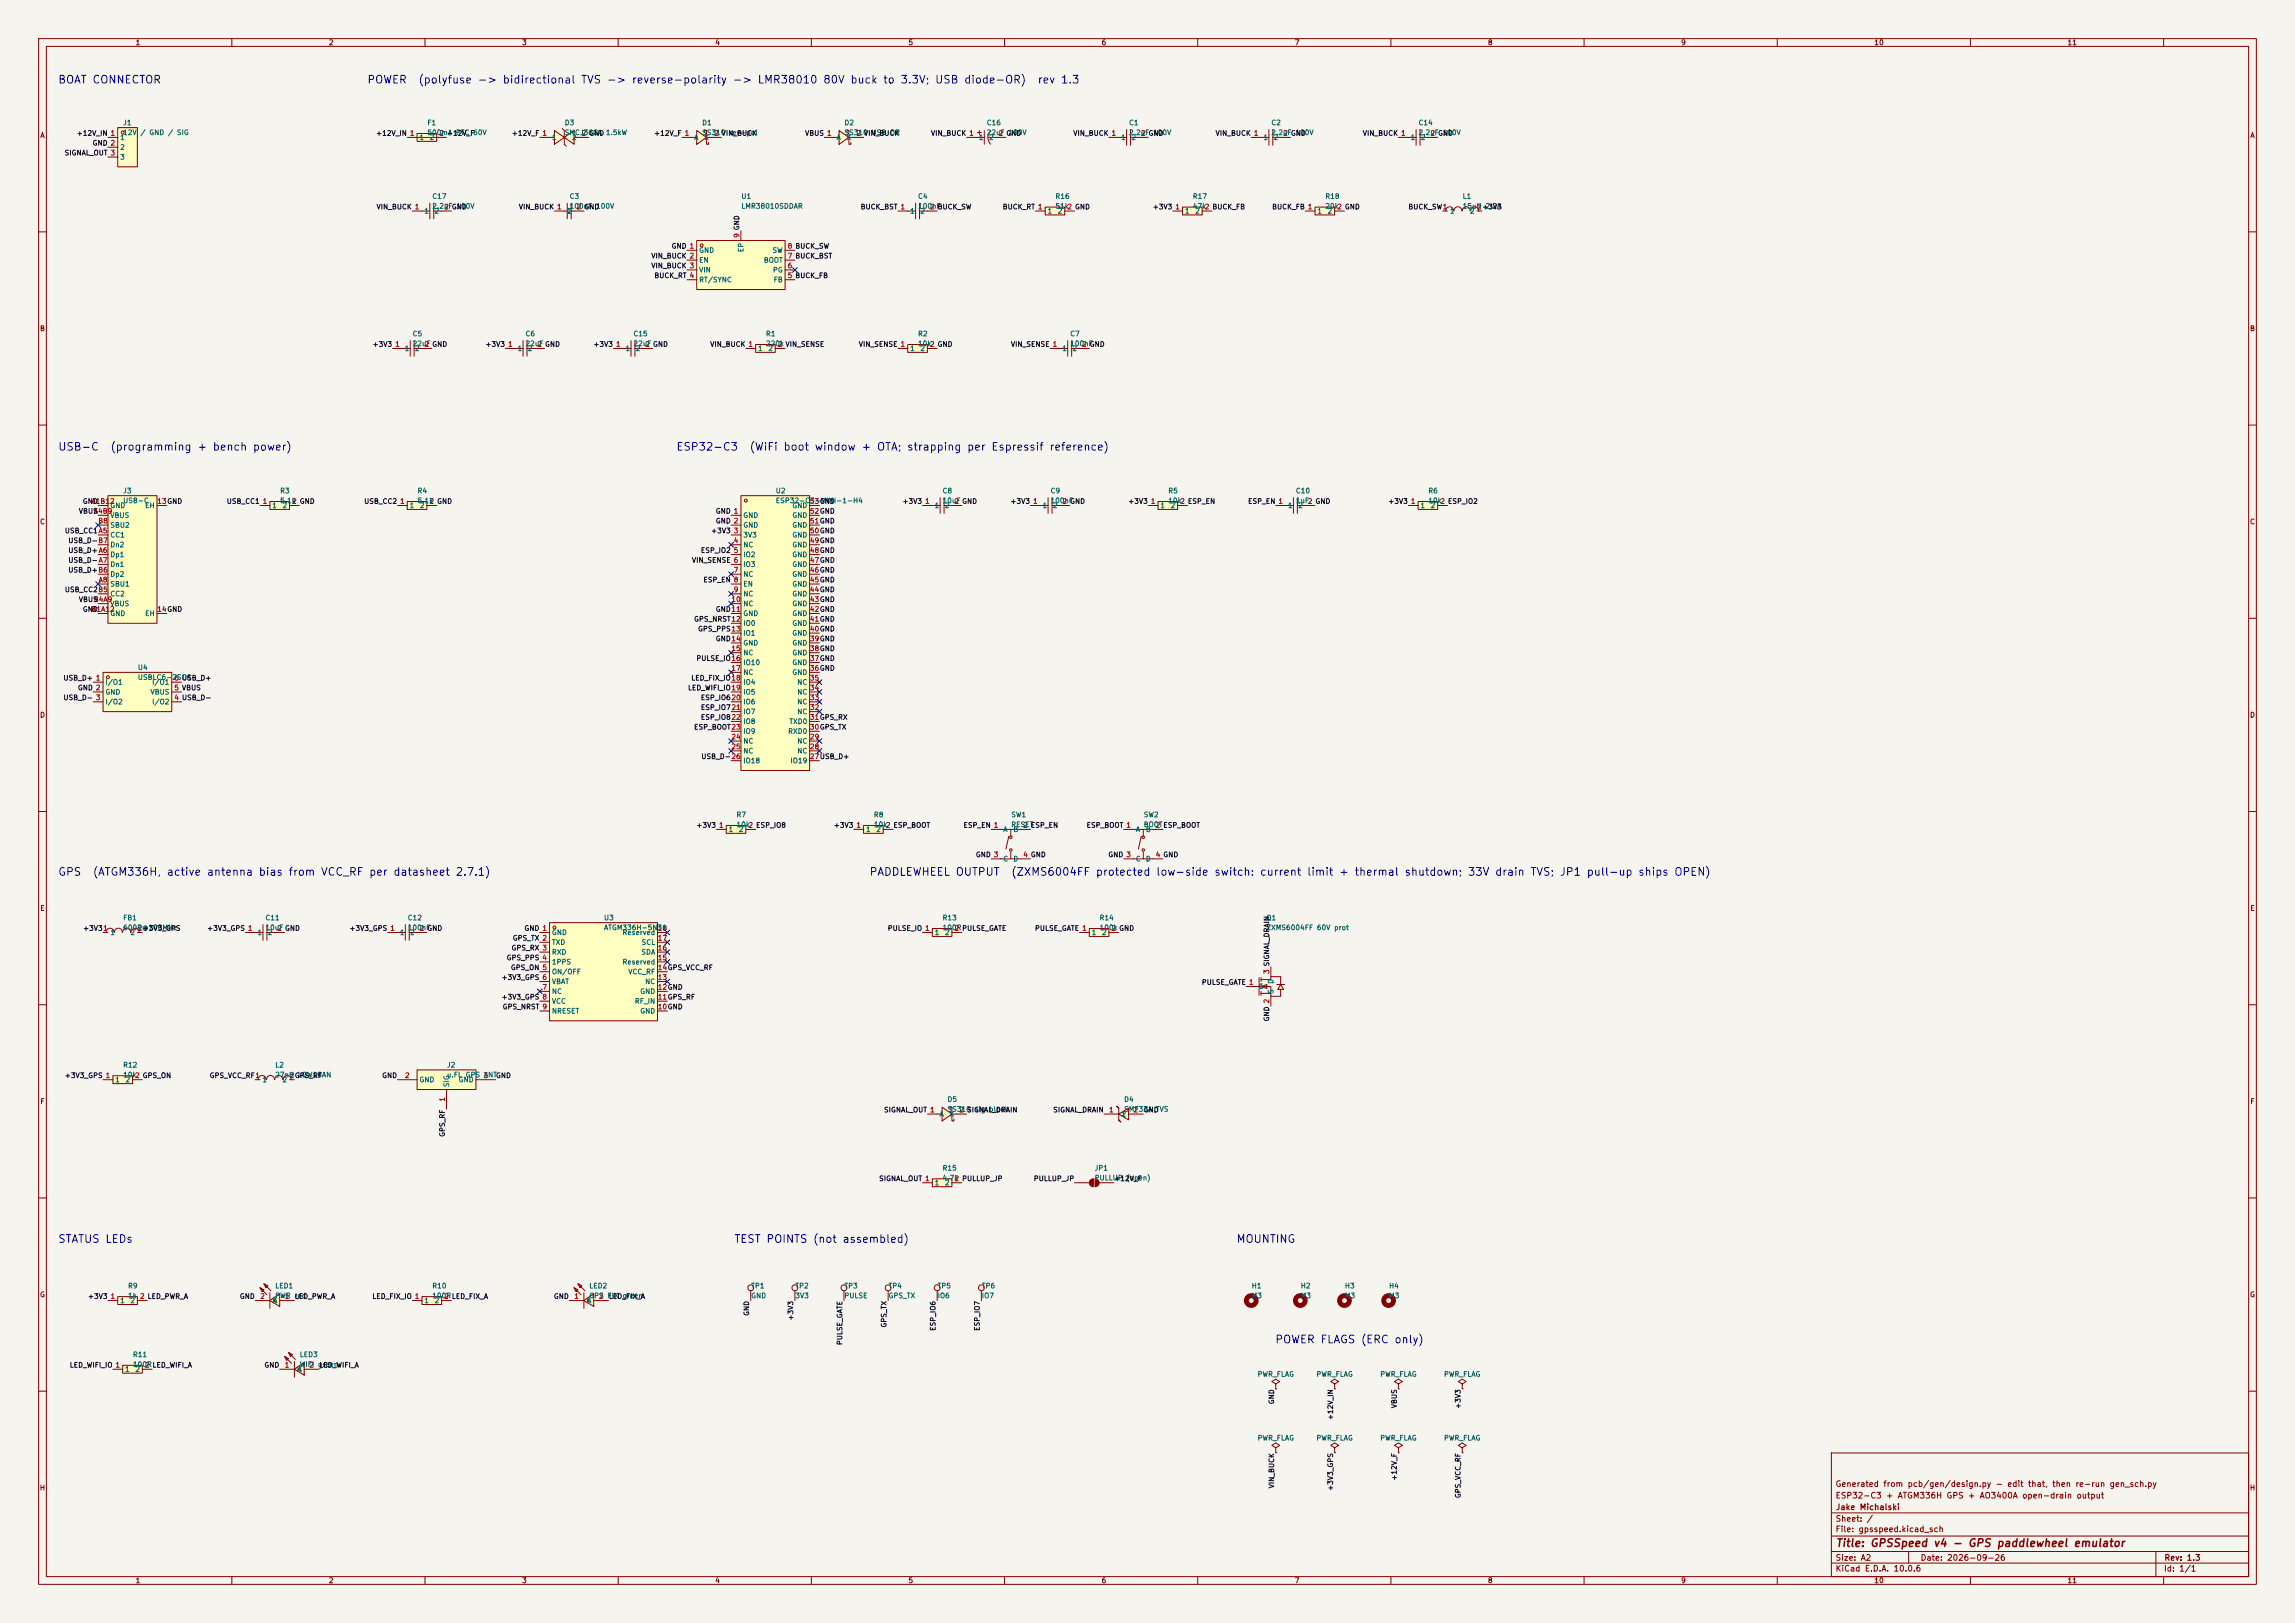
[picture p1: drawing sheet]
<svg xmlns="http://www.w3.org/2000/svg" width="594mm" height="420mm" viewBox="0 0 594 420" stroke-linecap="round" stroke-linejoin="round" font-family="sans-serif">
<defs><g id="words">
<g font-size="2" fill="#0000c2">
<text x="14.9" y="22.1">BOAT CONNECTOR</text>
<text x="94.9" y="22.1">POWER</text>
<text x="108.1" y="22.1">(polyfuse -&gt; bidirectional TVS -&gt; reverse-polarity -&gt; LMR38010 80V buck to 3.3V; USB diode-OR)</text>
<text x="268.4" y="22.1">rev 1.3</text>
<text x="14.9" y="117.1">USB-C</text>
<text x="28.4" y="117.1">(programming + bench power)</text>
<text x="174.9" y="117.1">ESP32-C3</text>
<text x="193.9" y="117.1">(WiFi boot window + OTA; strapping per Espressif reference)</text>
<text x="14.9" y="227.1">GPS</text>
<text x="23.9" y="227.1">(ATGM336H, active antenna bias from VCC_RF per datasheet 2.7.1)</text>
<text x="224.9" y="227.1">PADDLEWHEEL OUTPUT</text>
<text x="261.6" y="227.1">(ZXMS6004FF protected low-side switch: current limit + thermal shutdown; 33V drain TVS; JP1 pull-up ships OPEN)</text>
<text x="14.9" y="322.1">STATUS LEDs</text>
<text x="189.9" y="322.1">TEST POINTS (not assembled)</text>
<text x="319.9" y="322.1">MOUNTING</text>
<text x="329.9" y="348.1">POWER FLAGS (ERC only)</text>
</g>
<text font-size="2" fill="#840000" x="475" y="400.8">Title: GPSSpeed v4 - GPS paddlewheel emulator</text>
<g font-size="1.5" fill="#840000">
<text x="475" y="388.1">ESP32-C3 + ATGM336H GPS + AO3400A open-drain output</text>
<text x="475" y="385.1">Generated from pcb/gen/design.py - edit that, then re-run gen_sch.py</text>
<text x="475" y="394.1">Sheet: /</text>
<text x="475.1" y="391.1">Jake Michalski</text>
<text x="475" y="396.8">File: gpsspeed.kicad_sch</text>
<text x="475" y="407">KiCad E.D.A. 10.0.6</text>
<text x="475" y="404.2">Size: A2</text>
<text x="497" y="404.2">Date: 2026-09-26</text>
<text x="560" y="407">Id: 1/1</text>
<text x="560.1" y="404.2">Rev: 1.3</text>
</g>
<g font-size="1.3" fill="#840000">
<text x="35" y="12">1</text>
<text x="85" y="12">2</text>
<text x="135" y="12">3</text>
<text x="185" y="12">4</text>
<text x="235" y="12">5</text>
<text x="285" y="12">6</text>
<text x="335" y="12">7</text>
<text x="385" y="12">8</text>
<text x="435" y="12">9</text>
<text x="485" y="12">10</text>
<text x="535" y="12">11</text>
<text x="10.3" y="36">A</text>
<text x="582.3" y="36">A</text>
<text x="10.2" y="86">B</text>
<text x="582.2" y="86">B</text>
<text x="10.2" y="136">C</text>
<text x="582.2" y="136">C</text>
<text x="10.2" y="186">D</text>
<text x="582.2" y="186">D</text>
<text x="10.3" y="236">E</text>
<text x="582.3" y="236">E</text>
<text x="10.3" y="286">F</text>
<text x="582.3" y="286">F</text>
<text x="10.2" y="336">G</text>
<text x="582.2" y="336">G</text>
<text x="10.2" y="386">H</text>
<text x="582.2" y="386">H</text>
<text x="35" y="410">1</text>
<text x="85" y="410">2</text>
<text x="135" y="410">3</text>
<text x="185" y="410">4</text>
<text x="235" y="410">5</text>
<text x="285" y="410">6</text>
<text x="335" y="410">7</text>
<text x="385" y="410">8</text>
<text x="435" y="410">9</text>
<text x="485" y="410">10</text>
<text x="535" y="410">11</text>
</g>
<g font-size="1.3" fill="#0f0f0f">
<text x="19.7" y="35.4">+12V_IN 1</text>
<text x="97.2" y="35.4">+12V_IN 1</text>
<text x="132.3" y="35.4">+12V_F 1</text>
<text x="169.2" y="35.4">+12V_F 1</text>
<text x="208.2" y="35.4">VBUS 1</text>
<text x="240.8" y="35.4">VIN_BUCK 1</text>
<text x="277.7" y="35.4">VIN_BUCK 1</text>
<text x="314.5" y="35.4">VIN_BUCK 1</text>
<text x="352.6" y="35.4">VIN_BUCK 1</text>
<text x="16.6" y="40.5">SIGNAL_OUT 3</text>
<text x="23.8" y="38">GND 2</text>
<text x="97.3" y="54.5">VIN_BUCK 1</text>
<text x="134.2" y="54.5">VIN_BUCK 1</text>
<text x="222.6" y="54.5">BUCK_BST 1</text>
<text x="259.4" y="54.5">BUCK_RT 1</text>
<text x="298.2" y="54.5">+3V3</text>
<text x="329.1" y="54.5">BUCK_FB 1</text>
<text x="364.4" y="54.5">BUCK_SW1</text>
<text x="173.7" y="64.6">GND 1</text>
<text x="168.4" y="69.7">VIN_BUCK 3</text>
<text x="168.4" y="67.2">VIN_BUCK 2</text>
<text x="169.2" y="72.3">BUCK_RT 4</text>
<text x="96.3" y="90">+3V3</text>
<text x="125.5" y="90">+3V3</text>
<text x="153.4" y="90">+3V3</text>
<text x="183.7" y="90">VIN_BUCK 1</text>
<text x="222.1" y="90">VIN_SENSE 1</text>
<text x="261.5" y="90">VIN_SENSE 1</text>
<text x="21.3" y="130.7">GND</text>
<text x="58.6" y="130.7">USB_CC1</text>
<text x="94.1" y="130.7">USB_CC2</text>
<text x="233.5" y="130.7">+3V3</text>
<text x="261.4" y="130.7">+3V3</text>
<text x="291.9" y="130.7">+3V3</text>
<text x="322.9" y="130.7">ESP_EN 1</text>
<text x="359.2" y="130.7">+3V3</text>
<text x="20.3" y="133.2">VBUS</text>
<text x="185.1" y="133.2">GND 1</text>
<text x="185.1" y="135.8">GND 2</text>
<text x="16.6" y="138.3">USB_CC1A5</text>
<text x="17.6" y="143.4">USB_D+A6</text>
<text x="17.6" y="140.8">USB_D-B7</text>
<text x="181.3" y="143.4">ESP_IO2</text>
<text x="183.9" y="138.3">+3V3</text>
<text x="17.6" y="145.9">USB_D-A7</text>
<text x="17.6" y="148.5">USB_D+B6</text>
<text x="179" y="145.9">VIN_SENSE 6</text>
<text x="16.6" y="153.5">USB_CC2B5</text>
<text x="181.9" y="151">ESP_EN 8</text>
<text x="20.3" y="156.1">VBUS</text>
<text x="21.3" y="158.6">GND</text>
<text x="179.5" y="161.2">GPS_NRST12</text>
<text x="185.1" y="158.6">GND11</text>
<text x="180.5" y="163.7">GPS_PPS13</text>
<text x="185.1" y="166.2">GND14</text>
<text x="180.1" y="171.3">PULSE_IO16</text>
<text x="16.3" y="176.4">USB_D+ 1</text>
<text x="20" y="178.9">GND 2</text>
<text x="177.9" y="178.9">LED_WIFI_IO19</text>
<text x="178.8" y="176.4">LED_FIX_IO18</text>
<text x="16.3" y="181.5">USB_D- 3</text>
<text x="181.3" y="181.5">ESP_IO620</text>
<text x="181.3" y="184">ESP_IO721</text>
<text x="179.5" y="189.1">ESP_BOOT23</text>
<text x="181.3" y="186.6">ESP_IO822</text>
<text x="181.4" y="196.7">USB_D-26</text>
<text x="180.1" y="214.5">+3V3</text>
<text x="215.7" y="214.5">+3V3</text>
<text x="249.2" y="214.5">ESP_EN 1</text>
<text x="281.1" y="214.5">ESP_BOOT 1</text>
<text x="252.4" y="222.1">GND 3</text>
<text x="286.7" y="222.1">GND 3</text>
<text x="21.4" y="241.2">+3V31</text>
<text x="53.5" y="241.2">+3V3_GPS 1</text>
<text x="90.3" y="241.2">+3V3_GPS 1</text>
<text x="132.6" y="243.7">GPS_TX 2</text>
<text x="135.6" y="241.2">GND 1</text>
<text x="229.6" y="241.2">PULSE_IO 1</text>
<text x="267.7" y="241.2">PULSE_GATE 1</text>
<text x="131" y="248.8">GPS_PPS 4</text>
<text x="132.1" y="251.3">GPS_ON 5</text>
<text x="132.3" y="246.3">GPS_RX 3</text>
<text x="129.7" y="253.9">+3V3_GPS 6</text>
<text x="310.9" y="255.1">PULSE_GATE 1</text>
<text x="129.7" y="259">+3V3_GPS 8</text>
<text x="130" y="261.5">GPS_NRST 9</text>
<text x="328.8" y="264.4" transform="rotate(-90 328.8 264.4)">GND 2</text>
<text x="16.6" y="279.3">+3V3_GPS 1</text>
<text x="54.1" y="279.3">GPS_VCC_RF1</text>
<text x="98.8" y="279.3">GND</text>
<text x="228.7" y="288.2">SIGNAL_OUT 1</text>
<text x="272.5" y="288.2">SIGNAL_DRAIN</text>
<text x="295.9" y="288.2">GND</text>
<text x="115.4" y="294.3" transform="rotate(-90 115.4 294.3)">GPS_RF</text>
<text x="227.4" y="305.9">SIGNAL_OUT 1</text>
<text x="267.4" y="305.9">PULLUP_JP</text>
<text x="288.3" y="305.9">+12V_F</text>
<text x="22.6" y="336.4">+3V3</text>
<text x="61.9" y="336.4">GND</text>
<text x="76.2" y="336.4">LED_PWR_A</text>
<text x="96.2" y="336.4">LED_FIX_IO 1</text>
<text x="143.2" y="336.4">GND</text>
<text x="157.5" y="336.4">LED_FIX_A</text>
<text x="194.2" y="340.6" transform="rotate(-90 194.2 340.6)">GND</text>
<text x="205.6" y="341.9" transform="rotate(-90 205.6 341.9)">+3V3</text>
<text x="229.7" y="343.7" transform="rotate(-90 229.7 343.7)">GPS_TX</text>
<text x="242.4" y="344.5" transform="rotate(-90 242.4 344.5)">ESP_IO6</text>
<text x="253.9" y="344.5" transform="rotate(-90 253.9 344.5)">ESP_IO7</text>
<text x="218.3" y="348.2" transform="rotate(-90 218.3 348.2)">PULSE_GATE</text>
<text x="17.9" y="354.2">LED_WIFI_IO 1</text>
<text x="68.3" y="354.2">GND</text>
<text x="82.5" y="354.2">LED_WIFI_A</text>
<text x="330.1" y="363.5" transform="rotate(-90 330.1 363.5)">GND</text>
<text x="361.8" y="364.5" transform="rotate(-90 361.8 364.5)">VBUS</text>
<text x="378.3" y="364.7" transform="rotate(-90 378.3 364.7)">+3V3</text>
<text x="345.3" y="367.6" transform="rotate(-90 345.3 367.6)">+12V_IN</text>
<text x="361.8" y="383.3" transform="rotate(-90 361.8 383.3)">+12V_F</text>
<text x="330.1" y="385.3" transform="rotate(-90 330.1 385.3)">VIN_BUCK</text>
<text x="345.3" y="385.9" transform="rotate(-90 345.3 385.9)">+3V3_GPS</text>
<text x="378.3" y="387.8" transform="rotate(-90 378.3 387.8)">GPS_VCC_RF</text>
</g>
<g font-size="1.3" fill="#006464">
<text x="31.7" y="32.7">J1</text>
<text x="31.7" y="35.3">12V</text>
<text x="36.2" y="35.3">/ GND / SIG</text>
<text x="110.5" y="32.7">F1</text>
<text x="110.5" y="35.3">500mA PTC</text>
<text x="146" y="32.7">D3</text>
<text x="146" y="35.3">SMCJ36CA</text>
<text x="181.6" y="32.7">D1</text>
<text x="181.6" y="35.3">SS310 rev-pol</text>
<text x="218.4" y="32.7">D2</text>
<text x="218.4" y="35.3">SS310 USB OR</text>
<text x="255.3" y="32.7">C16</text>
<text x="255.3" y="35.3">22uFGND</text>
<text x="260.9" y="35.3">100V</text>
<text x="292.1" y="32.7">C1</text>
<text x="292.1" y="35.3">2.2uFGND</text>
<text x="298.3" y="35.3">100V</text>
<text x="328.9" y="32.7">C2</text>
<text x="328.9" y="35.3">2.2uFGND</text>
<text x="335.1" y="35.3">100V</text>
<text x="367" y="32.7">C14</text>
<text x="367" y="35.3">2.2uFGND</text>
<text x="373.2" y="35.3">100V</text>
<text x="31" y="36.5">1</text>
<text x="31" y="39.1">2</text>
<text x="31" y="41.6">3</text>
<text x="108.4" y="36.5">1</text>
<text x="111.1" y="36.5">2</text>
<text x="142.7" y="36.5">1</text>
<text x="147.9" y="36.5">2</text>
<text x="179.6" y="36.5">A</text>
<text x="182.1" y="36.5">K</text>
<text x="216.4" y="36.5">A</text>
<text x="219" y="36.5">K</text>
<text x="253.2" y="36.5">1</text>
<text x="255.9" y="36.5">2</text>
<text x="290" y="36.5">1</text>
<text x="292.7" y="36.5">2</text>
<text x="326.9" y="36.5">1</text>
<text x="329.5" y="36.5">2</text>
<text x="365" y="36.5">1</text>
<text x="367.6" y="36.5">2</text>
<text x="111.7" y="51.8">C17</text>
<text x="147.3" y="51.8">C3</text>
<text x="191.8" y="51.8">U1</text>
<text x="237.5" y="51.8">C4</text>
<text x="273" y="51.8">R16</text>
<text x="308.6" y="51.8">R17</text>
<text x="342.9" y="51.8">R18</text>
<text x="378.4" y="51.8">L1</text>
<text x="109.7" y="55.6">1</text>
<text x="111.7" y="54.3">2.2uFGND</text>
<text x="112.4" y="55.6">2</text>
<text x="118" y="54.3">100V</text>
<text x="146.5" y="55.6">1</text>
<text x="146.6" y="55.6">2</text>
<text x="147.3" y="54.3">100nF 100V</text>
<text x="191.8" y="54.3">LMR38010SDDAR</text>
<text x="235.4" y="55.6">1</text>
<text x="237.5" y="54.3">100nF</text>
<text x="238.1" y="55.6">2</text>
<text x="271" y="55.6">1</text>
<text x="273" y="54.3">51k2 GND</text>
<text x="273.6" y="55.6">2</text>
<text x="306.6" y="55.6">1</text>
<text x="308.6" y="54.3">47k2 BUCK_FB</text>
<text x="309.2" y="55.6">2</text>
<text x="340.8" y="55.6">1</text>
<text x="342.9" y="54.3">20k2 GND</text>
<text x="343.5" y="55.6">2</text>
<text x="375.1" y="55.6">1</text>
<text x="378.4" y="54.3">15uH+3V3</text>
<text x="380.3" y="55.6">2</text>
<text x="384.3" y="54.3">2.2A</text>
<text x="180.8" y="65.7">GND</text>
<text x="192.7" y="65.4" transform="rotate(-90 192.7 65.4)">EP</text>
<text x="199.8" y="65.7">SW</text>
<text x="180.8" y="68.3">EN</text>
<text x="180.8" y="70.8">VIN</text>
<text x="197.6" y="68.3">BOOT</text>
<text x="199.9" y="70.8">PG</text>
<text x="180.8" y="73.4">RT/SYNC</text>
<text x="200.1" y="73.4">FB</text>
<text x="106.7" y="87.3">C5</text>
<text x="106.7" y="89.9">22uFGND</text>
<text x="135.9" y="87.3">C6</text>
<text x="135.9" y="89.9">22uFGND</text>
<text x="163.8" y="87.3">C15</text>
<text x="163.8" y="89.9">22uFGND</text>
<text x="198.1" y="87.3">R1</text>
<text x="198.1" y="89.9">220kVIN_SENSE</text>
<text x="237.5" y="87.3">R2</text>
<text x="237.5" y="89.9">10k2 GND</text>
<text x="276.8" y="87.3">C7</text>
<text x="276.8" y="89.9">100nF</text>
<text x="104.6" y="91.1">1</text>
<text x="107.3" y="91.1">2</text>
<text x="133.8" y="91.1">1</text>
<text x="136.5" y="91.1">2</text>
<text x="161.8" y="91.1">1</text>
<text x="164.4" y="91.1">2</text>
<text x="196.1" y="91.1">1</text>
<text x="198.7" y="91.1">2</text>
<text x="235.4" y="91.1">1</text>
<text x="238.1" y="91.1">2</text>
<text x="274.8" y="91.1">1</text>
<text x="277.5" y="91.1">2</text>
<text x="28.4" y="131.8">GND</text>
<text x="31.7" y="128">J3</text>
<text x="31.7" y="130.5">USB-C</text>
<text x="37.4" y="131.8">EH</text>
<text x="70.3" y="131.8">1</text>
<text x="72.4" y="128">R3</text>
<text x="72.4" y="130.5">5.1k</text>
<text x="73" y="131.8">2</text>
<text x="105.9" y="131.8">1</text>
<text x="107.9" y="128">R4</text>
<text x="107.9" y="130.5">5.1k</text>
<text x="108.5" y="131.8">2</text>
<text x="200.6" y="128">U2</text>
<text x="200.6" y="130.5">ESP32-C3-MINI-1-H4</text>
<text x="204.9" y="131.8">GND</text>
<text x="241.8" y="131.8">1</text>
<text x="243.8" y="128">C8</text>
<text x="243.8" y="130.5">10uFGND</text>
<text x="244.4" y="131.8">2</text>
<text x="269.7" y="131.8">1</text>
<text x="271.8" y="128">C9</text>
<text x="271.8" y="130.5">100nF</text>
<text x="272.4" y="131.8">2</text>
<text x="300.2" y="131.8">1</text>
<text x="302.2" y="128">R5</text>
<text x="302.2" y="130.5">10k2 ESP_EN</text>
<text x="302.9" y="131.8">2</text>
<text x="333.2" y="131.8">1</text>
<text x="335.3" y="128">C10</text>
<text x="335.3" y="130.5">1uF2 GND</text>
<text x="335.9" y="131.8">2</text>
<text x="367.5" y="131.8">1</text>
<text x="369.6" y="128">R6</text>
<text x="369.6" y="130.5">10k2 ESP_IO2</text>
<text x="370.2" y="131.8">2</text>
<text x="28.4" y="134.3">VBUS</text>
<text x="28.4" y="136.9">SBU2</text>
<text x="192.3" y="134.3">GND</text>
<text x="192.3" y="136.9">GND</text>
<text x="204.9" y="136.9">GND</text>
<text x="204.9" y="134.3">GND</text>
<text x="28.4" y="139.4">CC1</text>
<text x="28.4" y="141.9">Dn2</text>
<text x="192.3" y="139.4">3V3</text>
<text x="192.3" y="141.9">NC</text>
<text x="204.9" y="141.9">GND</text>
<text x="204.9" y="139.4">GND</text>
<text x="28.4" y="144.5">Dp1</text>
<text x="28.4" y="147">Dn1</text>
<text x="28.4" y="149.6">Dp2</text>
<text x="192.3" y="144.5">IO2</text>
<text x="192.3" y="147">IO3</text>
<text x="192.3" y="149.6">NC</text>
<text x="204.9" y="149.6">GND</text>
<text x="204.9" y="147">GND</text>
<text x="204.9" y="144.5">GND</text>
<text x="28.4" y="152.1">SBU1</text>
<text x="28.4" y="154.6">CC2</text>
<text x="192.3" y="152.1">EN</text>
<text x="192.3" y="154.6">NC</text>
<text x="204.9" y="154.6">GND</text>
<text x="204.9" y="152.1">GND</text>
<text x="28.4" y="159.7">GND</text>
<text x="28.4" y="157.2">VBUS</text>
<text x="37.4" y="159.7">EH</text>
<text x="192.3" y="157.2">NC</text>
<text x="192.3" y="159.7">GND</text>
<text x="204.9" y="159.7">GND</text>
<text x="204.9" y="157.2">GND</text>
<text x="192.3" y="162.3">IO0</text>
<text x="192.3" y="164.8">IO1</text>
<text x="192.3" y="167.3">GND</text>
<text x="204.9" y="167.3">GND</text>
<text x="204.9" y="164.8">GND</text>
<text x="204.9" y="162.3">GND</text>
<text x="35.5" y="173.7">U4</text>
<text x="192.3" y="169.9">NC</text>
<text x="192.3" y="172.4">IO10</text>
<text x="204.9" y="172.4">GND</text>
<text x="204.9" y="169.9">GND</text>
<text x="27.2" y="177.5">I/O1</text>
<text x="35.5" y="176.2">USBLC6-2SC6</text>
<text x="39.2" y="177.5">I/O1</text>
<text x="192.3" y="175">NC</text>
<text x="192.3" y="177.5">IO4</text>
<text x="204.9" y="175">GND</text>
<text x="206.2" y="177.5">NC</text>
<text x="27.2" y="180">GND</text>
<text x="27.2" y="182.6">I/O2</text>
<text x="38.8" y="180">VBUS</text>
<text x="39.2" y="182.6">I/O2</text>
<text x="192.3" y="180">IO5</text>
<text x="192.3" y="182.6">IO6</text>
<text x="192.3" y="185.1">IO7</text>
<text x="206.2" y="185.1">NC</text>
<text x="206.2" y="182.6">NC</text>
<text x="206.2" y="180">NC</text>
<text x="192.3" y="187.7">IO8</text>
<text x="192.3" y="190.2">IO9</text>
<text x="203.9" y="190.2">RXD0</text>
<text x="204.2" y="187.7">TXD0</text>
<text x="192.3" y="192.7">NC</text>
<text x="192.3" y="195.3">NC</text>
<text x="192.3" y="197.8">IO18</text>
<text x="204.5" y="197.8">IO19</text>
<text x="206.2" y="195.3">NC</text>
<text x="206.2" y="192.7">NC</text>
<text x="188.4" y="215.6">1</text>
<text x="190.5" y="211.8">R7</text>
<text x="190.5" y="214.3">10k2 ESP_IO8</text>
<text x="191.1" y="215.6">2</text>
<text x="224" y="215.6">1</text>
<text x="226" y="211.8">R8</text>
<text x="226" y="214.3">10k2 ESP_BOOT</text>
<text x="226.7" y="215.6">2</text>
<text x="259.6" y="215.6">A</text>
<text x="261.6" y="211.8">SW1</text>
<text x="261.6" y="214.3">RESET</text>
<text x="262.2" y="215.6">B</text>
<text x="293.9" y="215.6">A</text>
<text x="295.9" y="211.8">SW2</text>
<text x="295.9" y="214.3">BOOTESP_BOOT</text>
<text x="296.4" y="215.6">B</text>
<text x="259.6" y="223.2">C</text>
<text x="262.2" y="223.2">D</text>
<text x="293.9" y="223.2">C</text>
<text x="296.4" y="223.2">D</text>
<text x="31.7" y="238.5">FB1</text>
<text x="68.6" y="238.5">C11</text>
<text x="105.4" y="238.5">C12</text>
<text x="156.2" y="238.5">U3</text>
<text x="243.8" y="238.5">R13</text>
<text x="284.5" y="238.5">R14</text>
<text x="327.6" y="238.5">Q1</text>
<text x="28.4" y="242.3">1</text>
<text x="31.7" y="241">600R@100MHz</text>
<text x="33.6" y="242.3">2</text>
<text x="66.5" y="242.3">1</text>
<text x="68.6" y="241">10uFGND</text>
<text x="69.2" y="242.3">2</text>
<text x="103.4" y="242.3">1</text>
<text x="105.4" y="241">100nF</text>
<text x="106" y="242.3">2</text>
<text x="142.7" y="242.3">GND</text>
<text x="142.7" y="244.8">TXD</text>
<text x="156.2" y="241">ATGM336H-5N31</text>
<text x="161" y="242.3">Reserved</text>
<text x="165.9" y="244.8">SCL</text>
<text x="241.8" y="242.3">1</text>
<text x="243.8" y="241">100RPULSE_GATE</text>
<text x="244.4" y="242.3">2</text>
<text x="282.4" y="242.3">1</text>
<text x="284.5" y="241">100kGND</text>
<text x="285.1" y="242.3">2</text>
<text x="327.6" y="241">ZXMS6004FF 60V prot</text>
<text x="142.7" y="247.3">RXD</text>
<text x="142.7" y="249.9">1PPS</text>
<text x="161" y="249.9">Reserved</text>
<text x="165.9" y="247.3">SDA</text>
<text x="142.7" y="252.4">ON/OFF</text>
<text x="142.7" y="255">VBAT</text>
<text x="142.7" y="257.5">NC</text>
<text x="162.5" y="252.4">VCC_RF</text>
<text x="165.6" y="257.5">GND</text>
<text x="166.8" y="255">NC</text>
<text x="325.6" y="256.2">G</text>
<text x="329.9" y="257.3" transform="rotate(-90 329.9 257.3)">S</text>
<text x="329.9" y="254.7" transform="rotate(-90 329.9 254.7)">D</text>
<text x="142.7" y="260">VCC</text>
<text x="142.7" y="262.6">NRESET</text>
<text x="164.2" y="260">RF_IN</text>
<text x="165.6" y="262.6">GND</text>
<text x="29.7" y="280.4">1</text>
<text x="31.7" y="276.6">R12</text>
<text x="31.7" y="279.1">10k2 GPS_ON</text>
<text x="32.3" y="280.4">2</text>
<text x="67.8" y="280.4">1</text>
<text x="71.1" y="276.6">L2</text>
<text x="71.1" y="279.1">27nHGPS_RF</text>
<text x="73" y="280.4">2</text>
<text x="108.4" y="280.4">GND</text>
<text x="115.6" y="276.6">J2</text>
<text x="115.6" y="279.1">u.FL GPS 3</text>
<text x="116.5" y="281.5" transform="rotate(-90 116.5 281.5)">SIG</text>
<text x="118.6" y="280.4">GND</text>
<text x="125.1" y="279.1">ANTGND</text>
<text x="245.1" y="285.4">D5</text>
<text x="245.1" y="288">SS310 sig block</text>
<text x="290.8" y="285.4">D4</text>
<text x="290.8" y="288">SMF33A TVS</text>
<text x="243.1" y="289.3">A</text>
<text x="245.6" y="289.3">K</text>
<text x="290" y="289.3">1</text>
<text x="290.2" y="289.3">2</text>
<text x="243.8" y="303.2">R15</text>
<text x="243.8" y="305.8">4.7k</text>
<text x="283.2" y="303.2">JP1</text>
<text x="283.2" y="305.8">PULLUP (open)</text>
<text x="241.8" y="307">1</text>
<text x="244.4" y="307">2</text>
<text x="33" y="333.7">R9</text>
<text x="71.1" y="333.7">LED1</text>
<text x="111.7" y="333.7">R10</text>
<text x="152.4" y="333.7">LED2</text>
<text x="194.3" y="333.7">TP1</text>
<text x="205.7" y="333.7">TP2</text>
<text x="218.4" y="333.7">TP3</text>
<text x="229.9" y="333.7">TP4</text>
<text x="242.6" y="333.7">TP5</text>
<text x="254" y="333.7">TP6</text>
<text x="323.8" y="333.7">H1</text>
<text x="336.5" y="333.7">H2</text>
<text x="348" y="333.7">H3</text>
<text x="359.4" y="333.7">H4</text>
<text x="31" y="337.5">1</text>
<text x="33" y="336.2">1k</text>
<text x="33.6" y="337.5">2</text>
<text x="70.3" y="337.5">K</text>
<text x="70.6" y="337.5">A</text>
<text x="71.1" y="336.2">PWR red</text>
<text x="109.7" y="337.5">1</text>
<text x="111.7" y="336.2">100RLED_FIX_A</text>
<text x="112.4" y="337.5">2</text>
<text x="151.6" y="337.5">K</text>
<text x="151.8" y="337.5">A</text>
<text x="152.4" y="336.2">GPS FIX green</text>
<text x="194.3" y="336.2">GND</text>
<text x="205.7" y="336.2">3V3</text>
<text x="218.4" y="336.2">PULSE</text>
<text x="229.9" y="336.2">GPS_TX</text>
<text x="242.6" y="336.2">IO6</text>
<text x="254" y="336.2">IO7</text>
<text x="323.8" y="336.2">M3</text>
<text x="336.5" y="336.2">M3</text>
<text x="348" y="336.2">M3</text>
<text x="359.4" y="336.2">M3</text>
<text x="34.3" y="351.5">R11</text>
<text x="77.5" y="351.5">LED3</text>
<text x="32.2" y="355.3">1</text>
<text x="34.3" y="354">100RLED_WIFI_A</text>
<text x="34.9" y="355.3">2</text>
<text x="76.7" y="355.3">K</text>
<text x="76.9" y="355.3">A</text>
<text x="77.5" y="354">WIFI green</text>
<text x="325.4" y="356.6">PWR_FLAG</text>
<text x="340.6" y="356.6">PWR_FLAG</text>
<text x="357.1" y="356.6">PWR_FLAG</text>
<text x="373.6" y="356.6">PWR_FLAG</text>
<text x="325.4" y="373.1">PWR_FLAG</text>
<text x="340.6" y="373.1">PWR_FLAG</text>
<text x="357.1" y="373.1">PWR_FLAG</text>
<text x="373.6" y="373.1">PWR_FLAG</text>
</g>
<g font-size="1.3" fill="#a90000">
<text x="113.6" y="35.4">2 +12V_F60V</text>
<text x="150.4" y="35.4">2 GND 1.5kW</text>
<text x="184.7" y="35.4">2 VIN_BUCK</text>
<text x="221.5" y="35.4">2 VIN_BUCK</text>
<text x="258.3" y="35.4">2</text>
<text x="295.2" y="35.4">2</text>
<text x="332" y="35.4">2</text>
<text x="370.1" y="35.4">2</text>
<text x="114.8" y="54.5">2</text>
<text x="149.1" y="54.5">2 GND</text>
<text x="240.6" y="54.5">2 BUCK_SW</text>
<text x="304.1" y="54.5">1</text>
<text x="382.2" y="54.5">2</text>
<text x="191.6" y="61.7" transform="rotate(-90 191.6 61.7)">9 GND</text>
<text x="203.7" y="64.6">8 BUCK_SW</text>
<text x="203.7" y="69.7">6</text>
<text x="203.7" y="67.2">7 BUCK_BST</text>
<text x="203.7" y="72.3">5 BUCK_FB</text>
<text x="102.1" y="90">1</text>
<text x="109.8" y="90">2</text>
<text x="131.3" y="90">1</text>
<text x="139" y="90">2</text>
<text x="159.3" y="90">1</text>
<text x="166.9" y="90">2</text>
<text x="201.2" y="90">2</text>
<text x="279.9" y="90">2 GND</text>
<text x="23.5" y="130.7">A1B12</text>
<text x="40.6" y="130.7">13GND</text>
<text x="67.8" y="130.7">1</text>
<text x="75.5" y="130.7">2 GND</text>
<text x="103.4" y="130.7">1</text>
<text x="111" y="130.7">2 GND</text>
<text x="209.5" y="130.7">53GND</text>
<text x="239.3" y="130.7">1</text>
<text x="246.9" y="130.7">2</text>
<text x="267.2" y="130.7">1</text>
<text x="274.9" y="130.7">2 GND</text>
<text x="297.7" y="130.7">1</text>
<text x="365" y="130.7">1</text>
<text x="24.2" y="133.2">A4B9</text>
<text x="25.3" y="135.8">B8</text>
<text x="209.5" y="135.8">51GND</text>
<text x="209.5" y="133.2">52GND</text>
<text x="189.8" y="138.3">3</text>
<text x="189.8" y="140.8">4</text>
<text x="189.8" y="143.4">5</text>
<text x="209.5" y="143.4">48GND</text>
<text x="209.5" y="140.8">49GND</text>
<text x="209.5" y="138.3">50GND</text>
<text x="189.8" y="148.5">7</text>
<text x="209.5" y="148.5">46GND</text>
<text x="209.5" y="145.9">47GND</text>
<text x="25.4" y="151">A8</text>
<text x="189.8" y="153.5">9</text>
<text x="209.5" y="153.5">44GND</text>
<text x="209.5" y="151">45GND</text>
<text x="23.5" y="158.6">B1A12</text>
<text x="24.2" y="156.1">B4A9</text>
<text x="40.6" y="158.6">14GND</text>
<text x="189.2" y="156.1">10</text>
<text x="209.5" y="161.2">41GND</text>
<text x="209.5" y="158.6">42GND</text>
<text x="209.5" y="156.1">43GND</text>
<text x="209.5" y="166.2">39GND</text>
<text x="209.5" y="163.7">40GND</text>
<text x="189.2" y="168.8">15</text>
<text x="189.2" y="173.9">17</text>
<text x="209.5" y="173.9">36GND</text>
<text x="209.5" y="171.3">37GND</text>
<text x="209.5" y="168.8">38GND</text>
<text x="45" y="178.9">5 VBUS</text>
<text x="45" y="176.4">6 USB_D+</text>
<text x="209.5" y="178.9">34</text>
<text x="209.5" y="176.4">35</text>
<text x="45" y="181.5">4 USB_D-</text>
<text x="209.5" y="184">32</text>
<text x="209.5" y="181.5">33</text>
<text x="189.2" y="191.6">24</text>
<text x="209.5" y="191.6">29</text>
<text x="209.5" y="189.1">30GPS_TX</text>
<text x="209.5" y="186.6">31GPS_RX</text>
<text x="189.2" y="194.2">25</text>
<text x="209.5" y="196.7">27USB_D+</text>
<text x="209.5" y="194.2">28</text>
<text x="186" y="214.5">1</text>
<text x="221.5" y="214.5">1</text>
<text x="264.7" y="214.5">2 ESP_EN</text>
<text x="299" y="214.5">2</text>
<text x="264.7" y="222.1">4 GND</text>
<text x="299" y="222.1">4 GND</text>
<text x="35.5" y="241.2">2+3V3_GPS</text>
<text x="71.7" y="241.2">2</text>
<text x="108.5" y="241.2">2 GND</text>
<text x="170.1" y="243.7">17</text>
<text x="170.1" y="241.2">18</text>
<text x="246.9" y="241.2">2</text>
<text x="287.6" y="241.2">2</text>
<text x="170.1" y="251.3">14GPS_VCC_RF</text>
<text x="170.1" y="248.8">15</text>
<text x="170.1" y="246.2">16</text>
<text x="140.2" y="256.4">7</text>
<text x="170.1" y="256.4">12GND</text>
<text x="170.1" y="253.9">13</text>
<text x="328.8" y="252.2" transform="rotate(-90 328.8 252.2)">3 SIGNAL_DRAIN</text>
<text x="170.1" y="261.5">10GND</text>
<text x="170.1" y="258.9">11GPS_RF</text>
<text x="74.8" y="279.3">2 LQW18AN</text>
<text x="104.7" y="279.3">2</text>
<text x="115.4" y="285.2" transform="rotate(-90 115.4 285.2)">1</text>
<text x="248.2" y="288.2">2 SIGNAL_DRAIN</text>
<text x="286.9" y="288.2">1</text>
<text x="293.3" y="288.2">2</text>
<text x="246.9" y="305.9">2 PULLUP_JP</text>
<text x="28.5" y="336.4">1</text>
<text x="36.1" y="336.4">2 LED_PWR_A</text>
<text x="67.2" y="336.4">2</text>
<text x="73.6" y="336.4">1</text>
<text x="114.8" y="336.4">2</text>
<text x="148.5" y="336.4">1</text>
<text x="154.8" y="336.4">2</text>
<text x="37.4" y="354.2">2</text>
<text x="73.6" y="354.2">1</text>
<text x="79.9" y="354.2">2</text>
</g>
</g></defs>
<path d="M0 0h594v420h-594z" fill="#f5f4ef" stroke="#f5f4ef" stroke-width=".26"/>
<g fill="none" stroke="#840000" stroke-width=".26">
<path d="M10 10h574v400h-574zM12 12h570v396h-570zM60 10v2M110 10v2M160 10v2M210 10v2M260 10v2M310 10v2M360 10v2M410 10v2M460 10v2M510 10v2"/>
<path d="M560 10v2M10 60h2M582 60h2M10 110h2M582 110h2M266.7 130.8h4.6M271.3 128.8v4M272.3 130.8h4.6M272.3 128.8v4M10 160h2M582 160h2M10 210h2"/>
<path d="M582 210h2M10 260h2M582 260h2M10 310h2M582 310h2M330.2 358.1l1-.6-1-.6-1 .6 1 .6v1.3M330.2 359.4h.1M10 360h2M345.4 374.7l1.1-.7-1.1-.6-1 .6 1 .7v1.2M345.4 375.9h.1M474 376h108v32h-108zM582 360h2"/>
<path d="M474 397.5h108M474 391.5h108M60 408v2M110 408v2M160 408v2M210 408v2M260 408v2M310 408v2M360 408v2M410 408v2M460 408v2M474 404.5h108"/>
<path d="M474 401.5h108M494 401.5v3M510 408v2M558 401.5v6.5M560 408v2"/>
</g>
<path d="M31.7 353.3h5.1v2h-5.1z" fill="#ffffc2"/>
<path d="M29.2 354.3h2.5M31.7 353.3h5.1v2h-5.1zM36.8 354.3h2.6" fill="none" stroke="#840000" stroke-width=".26"/>
<path d="M30.5 335.5h5.1v2.1h-5.1z" fill="#ffffc2"/>
<path d="M27.9 336.6h2.6M30.5 335.5h5.1v2.1h-5.1zM35.6 336.6h2.5" fill="none" stroke="#840000" stroke-width=".26"/>
<path d="M107.9 276.9h15.3v5h-15.3z" fill="#ffffc2"/>
<path d="M66 279.4h1.3M66.8 279.4a1.01 1.01 0 0 1 1-1.1 1.01 1.01 0 0 1 1.1 1.1M69 279.4a1.01 1.01 0 0 1 1-1.1 1.01 1.01 0 0 1 1 1.1M71.1 279.4a1.01 1.01 0 0 1 1-1.1 1.01 1.01 0 0 1 1.1 1.1M73.3 279.4a1.01 1.01 0 0 1 1-1.1 1.01 1.01 0 0 1 1.1 1.1M74.9 279.4h1.3M102.9 279.4h5M107.9 276.9h15.3v5h-15.3zM123.2 279.4h5.1M115.6 281.9v5.1" fill="none" stroke="#840000" stroke-width=".26"/>
<path d="M29.2 278.4h5.1v2h-5.1z" fill="#ffffc2"/>
<path d="M287 35.6h4.6M291.6 33.5v4.1M292.6 35.6h4.6M292.6 33.5v4.1M26.7 279.4h2.5M29.2 278.4h5.1v2h-5.1zM34.3 279.4h2.5" fill="none" stroke="#840000" stroke-width=".26"/>
<g fill="#ffffc2">
<path d="M73.7 351l1 .5-.5 .5z"/>
<path d="M74.7 350l1 .5-.5 .5z"/>
<path d="M76.2 354.3l2.5-1.7v3.3z"/>
</g>
<path d="M72.4 354.3h3.8M73.7 351l1 .5-.5 .5zM73.7 351l1.7 1.8M74.7 350l1 .5-.5 .5zM74.7 350l1.8 1.8M76.2 354.3l2.5-1.7v3.3zM76.2 352.3v4.1M78.7 354.3h3.8" fill="none" stroke="#840000" stroke-width=".26"/>
<path d="M306.1 53.6h5v2h-5z" fill="#ffffc2"/>
<path d="M303.5 54.6h2.6M306.1 53.6h5v2h-5zM311.1 54.6h2.6" fill="none" stroke="#840000" stroke-width=".26"/>
<g fill="#ffffc2">
<path d="M67.3 333.3l1 .5-.5 .5z"/>
<path d="M68.3 332.2l1 .5-.5 .6z"/>
<path d="M69.8 336.6l2.6-1.8v3.3z"/>
</g>
<g fill="none" stroke="#840000" stroke-width=".26">
<path d="M323.8 35.6h4.6M328.4 33.5v4.1M329.4 35.6h4.6M329.4 33.5v4.1M68.1 239.3v4M69.1 239.3v4M104.9 239.3v4M105.9 239.3v4M63.5 241.3h4.6M69.1 241.3h4.6M100.3 241.3h4.6M105.9 241.3h4.6"/>
<path d="M66 336.6h3.8M67.3 333.3l1 .5-.5 .5zM67.3 333.3l1.8 1.7M68.3 332.2l1 .5-.5 .6zM68.3 332.2l1.8 1.8M69.8 336.6l2.6-1.8v3.3zM69.8 334.5v4.1M72.4 336.6h3.8"/>
</g>
<path d="M340.4 53.6h5v2h-5z" fill="#ffffc2"/>
<g fill="none" stroke="#840000" stroke-width=".26">
<path d="M337.8 54.6h2.6M340.4 53.6h5v2h-5zM345.4 54.6h2.6M26.7 241.3h1.2M27.5 241.3a1.01 1.01 0 0 1 1-1.1 1.01 1.01 0 0 1 1 1.1M29.6 241.3a1.01 1.01 0 0 1 1-1.1 1.01 1.01 0 0 1 1 1.1M31.8 241.3a1.01 1.01 0 0 1 1-1.1 1.01 1.01 0 0 1 1 1.1M34 241.3a1.01 1.01 0 0 1 1-1.1 1.01 1.01 0 0 1 1 1.1M35.6 241.3h1.2M242.6 334v2.6"/>
<circle cx="242.6" cy="333.2" r=".76"/>
</g>
<path d="M241.3 305h5.1v2.1h-5.1z" fill="#ffffc2"/>
<g fill="none" stroke="#840000" stroke-width=".26">
<path d="M238.8 306.1h2.5M241.3 305h5.1v2.1h-5.1zM246.4 306.1h2.5M205.7 334v2.6M218.4 334v2.6M229.9 334v2.6"/>
<circle cx="205.7" cy="333.2" r=".76"/>
<circle cx="218.4" cy="333.2" r=".76"/>
<circle cx="229.9" cy="333.2" r=".76"/>
</g>
<g fill="#ffffc2">
<path d="M148.6 333.3l1 .5-.5 .5z"/>
<path d="M149.6 332.2l1 .5-.5 .6z"/>
<path d="M151.1 336.6l2.6-1.8v3.3z"/>
</g>
<g fill="none" stroke="#840000" stroke-width=".26">
<path d="M147.3 336.6h3.8M148.6 333.3l1 .5-.5 .5zM148.6 333.3l1.8 1.7M149.6 332.2l1 .5-.5 .6zM149.6 332.2l1.8 1.8M151.1 336.6l2.6-1.8v3.3zM151.1 334.5v4.1M153.7 336.6h3.8M194.3 334v2.6"/>
<circle cx="194.3" cy="333.2" r=".76"/>
</g>
<path d="M142.2 238.8h28v25.4h-28z" fill="#ffffc2"/>
<g fill="none" stroke="#840000" stroke-width=".26">
<path d="M271.8 90.2h4.5M276.3 88.1v4.1M277.4 90.2h4.5M277.4 88.1v4.1M142.2 238.8h28v25.4h-28zM139.7 241.3h2.5M139.7 243.8h2.5M139.7 246.4h2.5M139.7 248.9h2.5M139.7 251.5h2.5M139.7 254h2.5M139.7 256.5h2.5"/>
<path d="M139.7 259.1h2.5M170.2 241.3h2.5M170.2 243.8h2.5M170.2 246.4h2.5M170.2 248.9h2.5M170.2 251.5h2.5M170.2 254h2.5M170.2 256.5h2.5M170.2 259.1h2.5M139.7 261.6h2.5M170.2 261.6h2.5"/>
<circle cx="143.5" cy="240" r=".38"/>
</g>
<path d="M188 213.6h5v2h-5z" fill="#ffffc2"/>
<path d="M185.4 214.6h2.6M188 213.6h5v2h-5zM193 214.6h2.6" fill="none" stroke="#840000" stroke-width=".26"/>
<path d="M241.3 240.3h5.1v2h-5.1z" fill="#ffffc2"/>
<path d="M238.8 241.3h2.5M241.3 240.3h5.1v2h-5.1zM246.4 241.3h2.5" fill="none" stroke="#840000" stroke-width=".26"/>
<path d="M223.5 213.6h5.1v2h-5.1z" fill="#ffffc2"/>
<g fill="none" stroke="#840000" stroke-width=".26">
<path d="M361.9 35.6h4.6M366.5 33.5v4.1M367.5 35.6h4.6M367.5 33.5v4.1M373.4 54.6h1.2M374.2 54.6a1.01 1.01 0 0 1 1-1.1 1.01 1.01 0 0 1 1 1.1M376.3 54.6a1.01 1.01 0 0 1 1-1.1 1.01 1.01 0 0 1 1.1 1.1M378.5 54.6a1.01 1.01 0 0 1 1-1.1 1.01 1.01 0 0 1 1 1.1M380.7 54.6a1.01 1.01 0 0 1 1-1.1 1.01 1.01 0 0 1 1 1.1M382.3 54.6h1.2M221 214.6h2.5M223.5 213.6h5.1v2h-5.1z"/>
<path d="M228.6 214.6h2.5"/>
</g>
<path d="M27.9 128.3h12.7v33h-12.7z" fill="#ffffc2"/>
<g fill="none" stroke="#840000" stroke-width=".26">
<path d="M25.4 130.8h2.5M25.4 133.4h2.5M25.4 138.4h2.5M25.4 135.9h2.5M27.9 128.3h12.7v33h-12.7zM40.6 130.8h2.6M25.4 158.8h2.5M25.4 143.5h2.5M25.4 146.1h2.5M25.4 151.1h2.5M25.4 156.2h2.5M25.4 153.7h2.5"/>
<path d="M25.4 148.6h2.5M25.4 141h2.5M40.6 158.8h2.6"/>
</g>
<path d="M69.8 129.8h5.1v2h-5.1z" fill="#ffffc2"/>
<path d="M67.3 130.8h2.5M69.8 129.8h5.1v2h-5.1zM74.9 130.8h2.6" fill="none" stroke="#840000" stroke-width=".26"/>
<path d="M367 129.8h5.1v2h-5.1z" fill="#ffffc2"/>
<path d="M364.5 130.8h2.5M367 129.8h5.1v2h-5.1zM372.1 130.8h2.5" fill="none" stroke="#840000" stroke-width=".26"/>
<path d="M217.2 33.8l2.5 1.8-2.5 1.7z" fill="#ffffc2"/>
<path d="M213.4 35.6h3.8M217.2 33.8l2.5 1.8-2.5 1.7zM219.2 34.3v-.5h.5v3.5h.5v-.5M219.7 35.6h3.8" fill="none" stroke="#840000" stroke-width=".26"/>
<path d="M180.3 33.8l2.6 1.8-2.6 1.7z" fill="#ffffc2"/>
<path d="M176.5 35.6h3.8M180.3 33.8l2.6 1.8-2.6 1.7zM182.4 34.3v-.5h.5v3.5h.5v-.5M182.9 35.6h3.8" fill="none" stroke="#840000" stroke-width=".26"/>
<path d="M180.3 62.2h22.9v12.7h-22.9z" fill="#ffffc2"/>
<g fill="none" stroke="#840000" stroke-width=".26">
<path d="M250.2 35.6h4.6M253 34.3h1M253.5 33.8v1M254.8 33.8v3.5M255.8 35.6h4.5M256.4 33.8a2.54 2.54 0 0 0 0 3.5M143.5 54.6h3.3M146.8 52.6v4M147.8 54.6h3.3M147.8 52.6v4M191.8 59.7v2.5M232.4 54.6h4.6"/>
<path d="M237 52.6v4M238 54.6h4.6M238 52.6v4M177.8 64.8h2.5M177.8 67.3h2.5M177.8 69.9h2.5M177.8 72.4h2.5M180.3 62.2h22.9v12.7h-22.9zM203.2 64.8h2.5M203.2 67.3h2.5M203.2 69.9h2.5M203.2 72.4h2.5"/>
<circle cx="181.6" cy="63.5" r=".38"/>
</g>
<path d="M270.5 53.6h5.1v2h-5.1z" fill="#ffffc2"/>
<path d="M268 54.6h2.5M270.5 53.6h5.1v2h-5.1zM275.6 54.6h2.5" fill="none" stroke="#840000" stroke-width=".26"/>
<g fill="#ffffc2">
<path d="M143.5 33.8l2.5 1.8-2.5 1.7z"/>
<path d="M146 35.6l2.6-1.8v3.5z"/>
</g>
<path d="M139.7 35.6h3.8M143.5 33.8l2.5 1.8-2.5 1.7zM145.5 33.3l.5 .5v3.5l.6 .6M146 35.6l2.6-1.8v3.5zM148.6 35.6h3.8M238.8 130.8h4.5M243.3 128.8v4M244.4 130.8h4.5M244.4 128.8v4" fill="none" stroke="#840000" stroke-width=".26"/>
<path d="M195.6 89.1h5.1v2.1h-5.1z" fill="#ffffc2"/>
<path d="M193 90.2h2.6M195.6 89.1h5.1v2.1h-5.1zM200.7 90.2h2.5" fill="none" stroke="#840000" stroke-width=".26"/>
<path d="M234.9 89.1h5.1v2.1h-5.1z" fill="#ffffc2"/>
<path d="M232.4 90.2h2.5M234.9 89.1h5.1v2.1h-5.1zM240 90.2h2.6" fill="none" stroke="#840000" stroke-width=".26"/>
<path d="M191.8 128.3h17.7v71.1h-17.7z" fill="#ffffc2"/>
<g fill="none" stroke="#840000" stroke-width=".26">
<path d="M189.2 133.4h2.6M189.2 135.9h2.6M189.2 138.4h2.6M191.8 128.3h17.7v71.1h-17.7zM209.5 133.4h2.6M209.5 135.9h2.6M209.5 138.4h2.6M209.5 130.8h2.6M189.2 141h2.6M189.2 143.5h2.6M189.2 146.1h2.6M189.2 148.6h2.6"/>
<path d="M189.2 151.1h2.6M189.2 153.7h2.6M189.2 156.2h2.6M189.2 158.8h2.6M209.5 141h2.6M209.5 143.5h2.6M209.5 146.1h2.6M209.5 148.6h2.6M209.5 151.1h2.6M209.5 153.7h2.6M209.5 156.2h2.6M209.5 158.8h2.6"/>
<path d="M189.2 161.3h2.6M189.2 163.8h2.6M189.2 166.4h2.6M189.2 168.9h2.6M189.2 171.5h2.6M189.2 174h2.6M189.2 176.5h2.6M189.2 179.1h2.6M209.5 161.3h2.6M209.5 163.8h2.6M209.5 166.4h2.6M209.5 168.9h2.6"/>
<path d="M209.5 171.5h2.6M209.5 174h2.6M209.5 176.5h2.6M209.5 179.1h2.6M189.2 181.6h2.6M189.2 184.2h2.6M189.2 186.7h2.6M189.2 189.2h2.6M189.2 191.8h2.6M189.2 194.3h2.6M189.2 196.9h2.6M209.5 181.6h2.6"/>
<path d="M209.5 184.2h2.6M209.5 186.7h2.6M209.5 189.2h2.6M209.5 191.8h2.6M209.5 194.3h2.6M209.5 196.9h2.6"/>
<circle cx="193" cy="129.5" r=".38"/>
</g>
<path d="M26.7 174h17.7v10.2h-17.7z" fill="#ffffc2"/>
<g fill="none" stroke="#840000" stroke-width=".26">
<path d="M101.6 90.2h4.6M106.2 88.1v4.1M107.2 90.2h4.6M107.2 88.1v4.1M24.1 176.5h2.6M24.1 179.1h2.6M26.7 174h17.7v10.2h-17.7zM44.4 176.5h2.6M44.4 179.1h2.6M24.1 181.6h2.6M44.4 181.6h2.6"/>
<circle cx="27.9" cy="175.3" r=".38"/>
</g>
<path d="M105.4 129.8h5.1v2h-5.1z" fill="#ffffc2"/>
<g fill="none" stroke="#840000" stroke-width=".26">
<path d="M106.7 54.6h4.5M111.2 52.6v4M112.3 54.6h4.5M112.3 52.6v4M130.8 90.2h4.6M135.4 88.1v4.1M136.4 90.2h4.6M136.4 88.1v4.1M158.7 90.2h4.6M163.3 88.1v4.1M164.3 90.2h4.6M164.3 88.1v4.1"/>
<path d="M102.9 130.8h2.5M105.4 129.8h5.1v2h-5.1zM110.5 130.8h2.5"/>
</g>
<path d="M107.9 34.5h5.1v2.1h-5.1z" fill="#ffffc2"/>
<path d="M105.4 35.6h10.2M107.9 34.5h5.1v2.1h-5.1z" fill="none" stroke="#840000" stroke-width=".26"/>
<path d="M30.5 33h5.1v10.2h-5.1z" fill="#ffffc2"/>
<g fill="none" stroke="#840000" stroke-width=".26">
<path d="M27.9 35.6h2.6M27.9 38.1h2.6M30.5 33h5.1v10.2h-5.1zM27.9 40.6h2.6M345.4 358.1l1.1-.6-1.1-.6-1 .6 1 .6v1.3M345.4 359.4h.1M361.9 358.1l1.1-.6-1.1-.6-1 .6 1 .6v1.3M361.9 359.4h.1M378.5 358.1l1-.6-1-.6-1.1 .6 1.1 .6v1.3M378.5 359.4h.1M330.2 374.7l1-.7-1-.6-1 .6 1 .7v1.2M330.2 375.9h.1"/>
<path d="M361.9 374.7l1.1-.7-1.1-.6-1 .6 1 .7v1.2M361.9 375.9h.1M378.5 374.7l1-.7-1-.6-1.1 .6 1.1 .7v1.2M378.5 375.9h.1"/>
<circle cx="31.8" cy="34.3" r=".38"/>
</g>
<g fill="none" stroke="#840000" stroke-width="1.3">
<circle cx="323.9" cy="336.5" r="1.27"/>
<circle cx="336.6" cy="336.5" r="1.27"/>
<circle cx="348" cy="336.5" r="1.27"/>
<circle cx="359.4" cy="336.5" r="1.27"/>
</g>
<path d="M109.2 335.5h5.1v2.1h-5.1z" fill="#ffffc2"/>
<path d="M278.1 306.1h3.8M283 305.1v2M283.5 305.1v2M284.5 306.1h3.8M106.7 336.6h2.5M109.2 335.5h5.1v2.1h-5.1zM114.3 336.6h2.5" fill="none" stroke="#840000" stroke-width=".26"/>
<g fill="#840000" stroke="#840000" stroke-width=".26">
<path d="M282.2 305.4l.8-.3v2a1.02 1.02 0 0 1-1-.6 1.02 1.02 0 0 1 .2-1.1z"/>
<path d="M283.5 305.1a1.02 1.02 0 0 1 1 1 1.02 1.02 0 0 1-1 1z"/>
</g>
<g fill="#ffffc2">
<path d="M289 286.3l.6 .5z"/>
<path d="M289.6 289.8l.5 .5z"/>
<path d="M289.6 288.3l2.5-1.5v3z"/>
</g>
<path d="M285.7 288.3h3.9M289.6 286.8l-.6-.5 .6 .5M289.6 289.8l.5 .5-.5-.5M289.6 288.3l2.5-1.5v3zM289.6 286.8v3M292.1 288.3h3.8" fill="none" stroke="#840000" stroke-width=".26"/>
<path d="M281.9 240.3h5.1v2h-5.1z" fill="#ffffc2"/>
<path d="M279.4 241.3h2.5M281.9 240.3h5.1v2h-5.1zM287 241.3h2.6" fill="none" stroke="#840000" stroke-width=".26"/>
<g fill="#ffffc2">
<path d="M326.4 255.3l1.5-.5v1z"/>
<path d="M331.5 254.8l.7 1.2h-1.5z"/>
</g>
<g fill="none" stroke="#840000" stroke-width=".26">
<path d="M256.5 214.6h10.2M261.1 216.4l-.8 3.3M261.6 214.6v1.8M290.8 214.6h10.2M295.4 216.4l-.8 3.3M295.9 214.6v1.8M256.5 222.3h10.2M261.6 220.5v1.8M290.8 222.3h10.2M295.9 220.5v1.8M322.6 255.3h3.3M325.9 253v4.6"/>
<path d="M326.4 253.5h2.5v-.8h2.6v2.1M326.4 255.3l1.5-.5v1zM326.4 255.3h2.5v2.5h2.6v-1.8M326.4 253v1M326.4 254.8v1M326.4 256.5v1.1M326.4 257.1h2.5M328.9 250.2v2.5M328.9 257.8v2.6M330.4 254.8h2.1M331.5 254.8l.7 1.2h-1.5z"/>
<circle cx="261.6" cy="216.7" r=".32"/>
<circle cx="261.6" cy="220" r=".32"/>
<circle cx="295.9" cy="216.7" r=".32"/>
<circle cx="295.9" cy="220" r=".32"/>
</g>
<path d="M243.8 286.5l2.6 1.8-2.6 1.8z" fill="#ffffc2"/>
<g fill="none" stroke="#840000" stroke-width=".26">
<path d="M330.2 130.8h4.6M334.8 128.8v4M335.8 130.8h4.6M335.8 128.8v4M240 288.3h3.8M243.8 286.5l2.6 1.8-2.6 1.8zM245.9 287v-.5h.5v3.6h.5v-.5M246.4 288.3h3.8M254 334v2.6"/>
<circle cx="254" cy="333.2" r=".76"/>
</g>
<path d="M299.7 129.8h5.1v2h-5.1z" fill="#ffffc2"/>
<path d="M297.2 130.8h2.5M299.7 129.8h5.1v2h-5.1zM304.8 130.8h2.5" fill="none" stroke="#840000" stroke-width=".26"/>
<g fill="none" stroke="#000084" stroke-width=".26">
<path d="M205.1 69.2l1.2 1.3M206.3 69.2l-1.2 1.3M24.8 135.3l1.2 1.2M26 135.3l-1.2 1.2M24.8 150.5l1.2 1.2M26 150.5l-1.2 1.2M188.6 140.4l1.2 1.2M188.6 153.1l1.2 1.2M188.6 155.6l1.2 1.2M188.6 148l1.2 1.2M189.8 140.4l-1.2 1.2M189.8 153.1l-1.2 1.2"/>
<path d="M189.8 155.6l-1.2 1.2M189.8 148l-1.2 1.2M188.6 168.3l1.2 1.2M188.6 173.4l1.2 1.2M189.8 168.3l-1.2 1.2M189.8 173.4l-1.2 1.2M211.5 175.9l1.2 1.2M211.5 178.5l1.2 1.2M212.7 175.9l-1.2 1.2M212.7 178.5l-1.2 1.2M188.6 191.2l1.2 1.2M188.6 193.7l1.2 1.2"/>
<path d="M189.8 191.2l-1.2 1.2M189.8 193.7l-1.2 1.2M211.5 181l1.2 1.2M211.5 193.7l1.2 1.2M211.5 191.2l1.2 1.2M211.5 183.5l1.2 1.3M212.7 181l-1.2 1.2M212.7 183.5l-1.2 1.3M212.7 193.7l-1.2 1.2M212.7 191.2l-1.2 1.2M139.1 255.9l1.2 1.2M140.3 255.9l-1.2 1.2"/>
<path d="M172.1 240.7l1.2 1.2M172.1 243.2l1.2 1.2M172.1 245.8l1.2 1.2M172.1 248.3l1.2 1.2M172.1 253.4l1.2 1.2M173.3 240.7l-1.2 1.2M173.3 243.2l-1.2 1.2M173.3 245.8l-1.2 1.2M173.3 248.3l-1.2 1.2M173.3 253.4l-1.2 1.2"/>
</g>
<use href="#words"/>
</svg>
